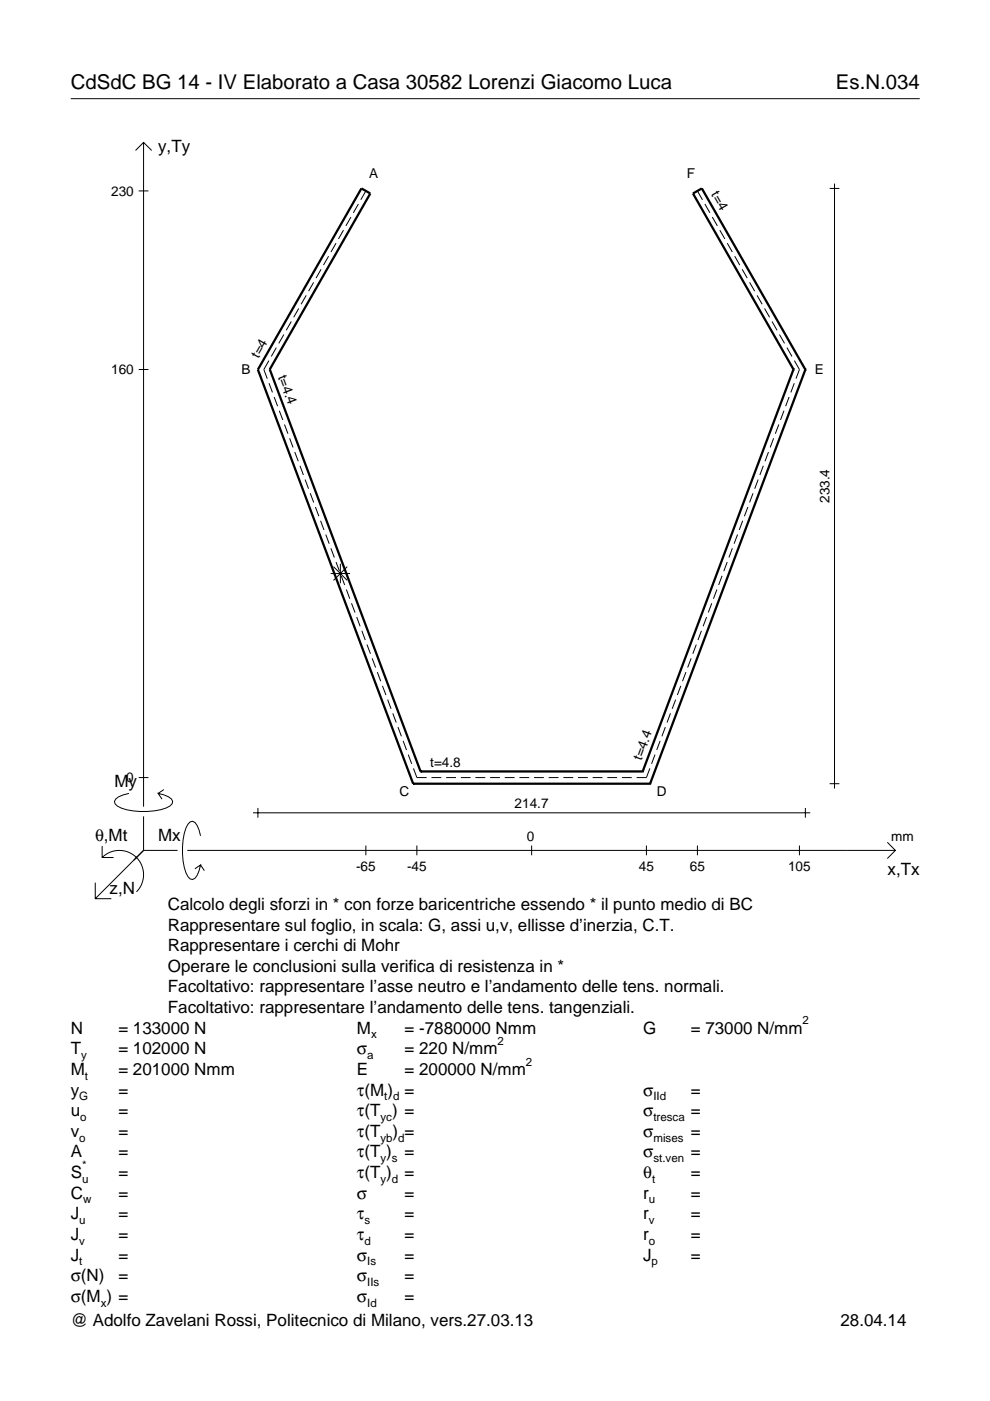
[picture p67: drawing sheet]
<svg xmlns="http://www.w3.org/2000/svg" width="210mm" height="297mm" viewBox="0 0 210 297" stroke-linecap="round" stroke-linejoin="round" font-family="sans-serif">
<defs><g id="words">
<g font-size="4.3">
<text x="15" y="18.9">CdSdC BG 14 - IV Elaborato a Casa 30582 Lorenzi Giacomo Luca</text>
<text x="177.2" y="18.9">Es.N.034</text>
</g>
<g font-size="3.6">
<text x="33.5" y="32.3">y,Ty</text>
<text x="24.3" y="166.9">My</text>
<text x="20.1" y="178.2">θ,Mt</text>
<text x="33.5" y="178.2">Mx</text>
<text x="188.2" y="185.5">x,Tx</text>
<text x="23.2" y="189.6">z,N</text>
<text x="35.6" y="192.9">Calcolo degli sforzi in * con forze baricentriche essendo * il punto medio di BC</text>
<text x="35.6" y="197.3">Rappresentare sul foglio, in scala: G, assi u,v, ellisse d’inerzia, C.T.</text>
<text x="35.6" y="201.7">Rappresentare i cerchi di Mohr</text>
<text x="35.6" y="206">Operare le conclusioni sulla verifica di resistenza in *</text>
<text x="35.6" y="210.4">Facoltativo: rappresentare l’asse neutro e l’andamento delle tens. normali.</text>
<text x="35.6" y="214.8">Facoltativo: rappresentare l’andamento delle tens. tangenziali.</text>
<text x="15" y="219.2">N</text>
<text x="25.1" y="219.2">= 133000 N</text>
<text x="75.7" y="219.2">M</text>
<text x="85.8" y="219.2">= -7880000 Nmm</text>
<text x="136.4" y="219.2">G</text>
<text x="146.5" y="219.2">= 73000 N/mm</text>
<text x="15" y="223.5">T</text>
<text x="15" y="227.9">M</text>
<text x="25.1" y="223.5">= 102000 N</text>
<text x="25.1" y="227.9">= 201000 Nmm</text>
<text x="75.7" y="223.5">σ</text>
<text x="75.7" y="227.9">E</text>
<text x="85.8" y="223.5">= 220 N/mm</text>
<text x="85.8" y="227.9">= 200000 N/mm</text>
<text x="15" y="232.3">y</text>
<text x="25.1" y="232.3">=</text>
<text x="75.7" y="232.3">τ(M ) =</text>
<text x="136.4" y="232.3">σ</text>
<text x="146.5" y="232.3">=</text>
<text x="15" y="236.7">u</text>
<text x="25.1" y="236.7">=</text>
<text x="75.7" y="236.7">τ(T ) =</text>
<text x="136.4" y="236.7">σ</text>
<text x="146.5" y="236.7">=</text>
<text x="15" y="241">v</text>
<text x="15" y="245.4">A</text>
<text x="25.1" y="241">=</text>
<text x="25.1" y="245.4">=</text>
<text x="75.7" y="245.4">τ(T )</text>
<text x="75.7" y="241">τ(T</text>
<text x="83.3" y="241">) =</text>
<text x="85.8" y="245.4">=</text>
<text x="136.4" y="241">σ</text>
<text x="136.4" y="245.4">σ</text>
<text x="146.5" y="241">=</text>
<text x="146.5" y="245.4">=</text>
<text x="15" y="249.8">S</text>
<text x="25.1" y="249.8">=</text>
<text x="75.7" y="249.8">τ(T )</text>
<text x="85.8" y="249.8">=</text>
<text x="136.4" y="249.8">θ</text>
<text x="146.5" y="249.8">=</text>
<text x="15" y="254.2">C</text>
<text x="25.1" y="254.2">=</text>
<text x="75.7" y="254.2">σ</text>
<text x="85.8" y="254.2">=</text>
<text x="136.4" y="254.2">r</text>
<text x="146.5" y="254.2">=</text>
<text x="15" y="258.5">J</text>
<text x="15" y="262.9">J</text>
<text x="25.1" y="258.5">=</text>
<text x="25.1" y="262.9">=</text>
<text x="75.7" y="258.5">τ</text>
<text x="75.7" y="262.9">τ</text>
<text x="85.8" y="258.5">=</text>
<text x="85.8" y="262.9">=</text>
<text x="136.4" y="258.5">r</text>
<text x="136.4" y="262.9">r</text>
<text x="146.5" y="258.5">=</text>
<text x="146.5" y="262.9">=</text>
<text x="15" y="267.3">J</text>
<text x="25.1" y="267.3">=</text>
<text x="75.7" y="267.3">σ</text>
<text x="85.8" y="267.3">=</text>
<text x="136.4" y="267.3">J</text>
<text x="146.5" y="267.3">=</text>
<text x="15" y="271.7">σ(N)</text>
<text x="25.1" y="271.7">=</text>
<text x="75.7" y="271.7">σ</text>
<text x="85.8" y="271.7">=</text>
<text x="15" y="281.2">@ Adolfo Zavelani Rossi, Politecnico di Milano, vers.27.03.13</text>
<text x="15" y="276">σ(M ) =</text>
<text x="75.7" y="276">σ</text>
<text x="85.8" y="276">=</text>
<text x="178.2" y="281.2">28.04.14</text>
</g>
<g font-size="2.9">
<text x="23.6" y="41.5">230</text>
<text x="78.3" y="37.8">A</text>
<text x="145.6" y="37.8">F</text>
<text x="150.7" y="41.2" transform="rotate(60 150.7 41.2)">t=4</text>
<text x="54.8" y="76.1" transform="rotate(-60 54.8 76.1)">t=4</text>
<text x="23.6" y="79.3">160</text>
<text x="51.2" y="79.2">B</text>
<text x="58.9" y="79.9" transform="rotate(69 58.9 79.9)">t=4.4</text>
<text x="172.8" y="79.2">E</text>
<text x="175.9" y="106.7" transform="rotate(-90 175.9 106.7)">233.4</text>
<text x="136" y="161.3" transform="rotate(-69 136 161.3)">t=4.4</text>
<text x="26.8" y="165.9">0</text>
<text x="91.2" y="162.5">t=4.8</text>
<text x="84.7" y="168.7">C</text>
<text x="109.1" y="171.3">214.7</text>
<text x="139.2" y="168.7">D</text>
<text x="111.7" y="178.2">0</text>
<text x="189" y="178.2">mm</text>
<text x="75.5" y="184.7">-65</text>
<text x="86.3" y="184.7">-45</text>
<text x="135.5" y="184.7">45</text>
<text x="146.3" y="184.7">65</text>
<text x="167.1" y="184.7">105</text>
</g>
<g font-size="2.4">
<text x="78.7" y="220.2">x</text>
<text x="105.5" y="221.5">2</text>
<text x="170.2" y="217.2">2</text>
<text x="17.2" y="224.5">y</text>
<text x="77.9" y="224.5">a</text>
<text x="111.5" y="225.9">2</text>
<text x="16.8" y="233.3">G</text>
<text x="18" y="228.9">t</text>
<text x="81.5" y="233.3">t d</text>
<text x="138.5" y="233.3">IId</text>
<text x="17" y="237.7">o</text>
<text x="80.7" y="237.7">yc</text>
<text x="138.5" y="237.7">tresca</text>
<text x="16.8" y="242">o</text>
<text x="80.7" y="242">yb d</text>
<text x="138.5" y="242">mises</text>
<text x="17.4" y="250.8">u</text>
<text x="17.4" y="247.8">*</text>
<text x="80.7" y="246.4">y s</text>
<text x="80.7" y="250.8">y d</text>
<text x="138.2" y="250.8">t</text>
<text x="138.5" y="246.4">st.ven</text>
<text x="17.6" y="255.2">w</text>
<text x="137.6" y="255.2">u</text>
<text x="16.8" y="259.5">u</text>
<text x="16.8" y="263.9">v</text>
<text x="77.3" y="259.5">s</text>
<text x="77.3" y="263.9">d</text>
<text x="137.6" y="259.5">v</text>
<text x="137.6" y="263.9">o</text>
<text x="16.8" y="268.3">t</text>
<text x="77.9" y="268.3">Is</text>
<text x="138.2" y="268.3">p</text>
<text x="77.9" y="272.7">IIs</text>
<text x="21.4" y="277">x</text>
<text x="77.9" y="277">Id</text>
</g>
</g></defs>
<g fill="none" stroke="#000" stroke-width=".21">
<path d="M15 20.9h180M28.7 31.9l1.7-1.7 1.8 1.7M30.4 30.2v140.8M175.9 40h2.1M176.9 38.9v128.3M29.4 40.5h2.1M66.5 59.9l-1.1 1.8M68.1 57.1l-1.1 1.9M69.7 54.3l-1.1 1.9M71.2 51.6l-1 1.8M72.8 48.8l-1 1.9M74.4 46l-1.1 1.9"/>
<path d="M76 43.3l-1.1 1.8M77.6 40.5l-1.1 1.9M147.9 40.5l1 1.9M149.4 43.3l1.1 1.8M151 46l1.1 1.9M152.6 48.8l1.1 1.9M154.2 51.6l1.1 1.8M155.8 54.3l1 1.9M157.4 57.1l1 1.9M158.9 59.9l1.1 1.8M29.4 78.3h2.1M57 76.5l-1.1 1.8 .8 2"/>
<path d="M58.6 73.7l-1.1 1.9M60.2 70.9l-1.1 1.9M61.8 68.2l-1.1 1.8M63.3 65.4l-1 1.9M64.9 62.6l-1.1 1.9M160.5 62.6l1.1 1.9M162.1 65.4l1.1 1.9M163.7 68.2l1.1 1.8M165.3 70.9l1 1.9M166.8 73.7l1.1 1.9M168.4 76.5l1.1 1.8-.7 2M57 81.3l.8 1.9"/>
<path d="M58.1 84.2l.8 1.9M59.2 87.1l.8 1.9M60.3 90l.7 2M61.4 92.9l.7 2M62.5 95.8l.7 2M63.6 98.8l.7 1.9M161.8 98.8l-.7 1.9M162.9 95.8l-.7 2M164 92.9l-.7 2M165.1 90l-.7 2M166.2 87.1l-.7 1.9M167.3 84.2l-.7 1.9"/>
<path d="M168.4 81.3l-.7 1.9M64.7 101.7l.7 1.9M65.8 104.6l.7 1.9M66.9 107.5l.7 2M68 110.4l.7 2M69.1 113.3l.7 2M70.2 116.3l.7 1.9M71.2 119.2l.8 1.9M72.2 119.5v4.2M154.2 119.2l-.7 1.9M155.3 116.3l-.8 1.9M156.4 113.3l-.8 2"/>
<path d="M157.5 110.4l-.8 2M158.6 107.5l-.8 2M159.7 104.6l-.8 1.9M160.7 101.7l-.7 1.9M70.1 121.6h4.1M70.7 120.1l2.9 3M72.3 122.1l.8 1.9M73.4 125l.8 2M73.6 120.1l-2.9 3M74.5 127.9l.8 2M75.6 130.8l.8 2M76.7 133.7l.7 2"/>
<path d="M77.8 136.7l.7 1.9M78.9 139.6l.7 1.9M146.5 139.6l-.7 1.9M147.6 136.7l-.7 1.9M148.7 133.7l-.7 2M149.8 130.8l-.7 2M150.9 127.9l-.7 2M152 125l-.7 2M153.1 122.1l-.7 1.9M80 142.5l.7 1.9M81.1 145.4l.7 2M82.2 148.3l.7 2"/>
<path d="M83.3 151.2l.7 2M84.4 154.2l.7 1.9M85.5 157.1l.7 1.9M86.6 160l.7 1.9M138.9 160l-.8 1.9M140 157.1l-.8 1.9M141.1 154.2l-.8 1.9M142.2 151.2l-.8 2M143.3 148.3l-.8 2M144.3 145.4l-.7 2M145.4 142.5l-.7 1.9M21.7 179.4v2.4h2.4"/>
<path d="M27.3 168.2a3.6 3.6 0 0 0-3 1.7l.1 .5a5.6 5.6 0 0 0 3.8 1.5 13.4 13.4 0 0 0 7.8-1l.5-.5 .1-.5a3.6 3.6 0 0 0-3.1-1.7l.8 1.2M29.4 164.9h2.1M30.4 173.1v7.2M34.7 167.4l-1.2 .8M42.5 177.2a3.6 3.6 0 0 0-1.7-3.1l-.5 .2a5.7 5.7 0 0 0-1.5 3.7 13.3 13.3 0 0 0 1 7.9l.5 .5 .5 .1a3.6 3.6 0 0 0 1.7-3.1l-1.2 .8M53.6 172.3h118.2M54.7 171.3v2.1M77.6 179.3v2M87.7 162.9l.7 2h2.1M88.4 179.3v2M91.5 164.9h2.1M94.6 164.9h2.1"/>
<path d="M97.7 164.9h2.1M100.8 164.9h2.1M103.9 164.9h2.1M107 164.9h2.1M110.1 164.9h2.1M112.7 179.3v2M113.2 164.9h2.1M116.3 164.9h2.1M119.4 164.9h2.1M122.5 164.9h2.1M125.7 164.9h2M128.8 164.9h2"/>
<path d="M131.9 164.9h2M137.1 179.3v2M137.8 162.9l-.7 2h-2.1M147.9 179.3v2M169.5 179.3v2M170.8 171.3v2.1M175.9 166.2h2.1M188.1 178.6l1.7 1.7-1.7 1.7M20.2 187.2v3.3h3.4M21.7 181.8a5.1 5.1 0 0 1 7.2 0 5.1 5.1 0 0 1 0 7.3M30.4 180.3l-10.2 10.2M30.4 180.3h7.2"/>
<path d="M39.7 180.3h150.1M42.5 183.4l.8 1.2"/>
</g>
<g fill="none" stroke="#000" stroke-width=".48">
<path d="M54.7 78.4h.1M54.7 78.4l32.9 87.8M57.2 78.3h.1M57.2 78.3l21.3-37.3-1.9-1-21.9 38.4M57.2 78.3l32 85.3M168.2 78.3h.1M168.2 78.3l-31.9 85.3M168.2 78.3l-21.3-37.3 1.9-1 22 38.4M170.8 78.4h.1M170.8 78.4l-33 87.8M87.6 166.2h.1M87.6 166.2h50.2"/>
<path d="M89.2 163.6h.1M89.2 163.6h47.1M136.3 163.6h.1M137.8 166.2h.1"/>
</g>
<use href="#words"/>
</svg>
